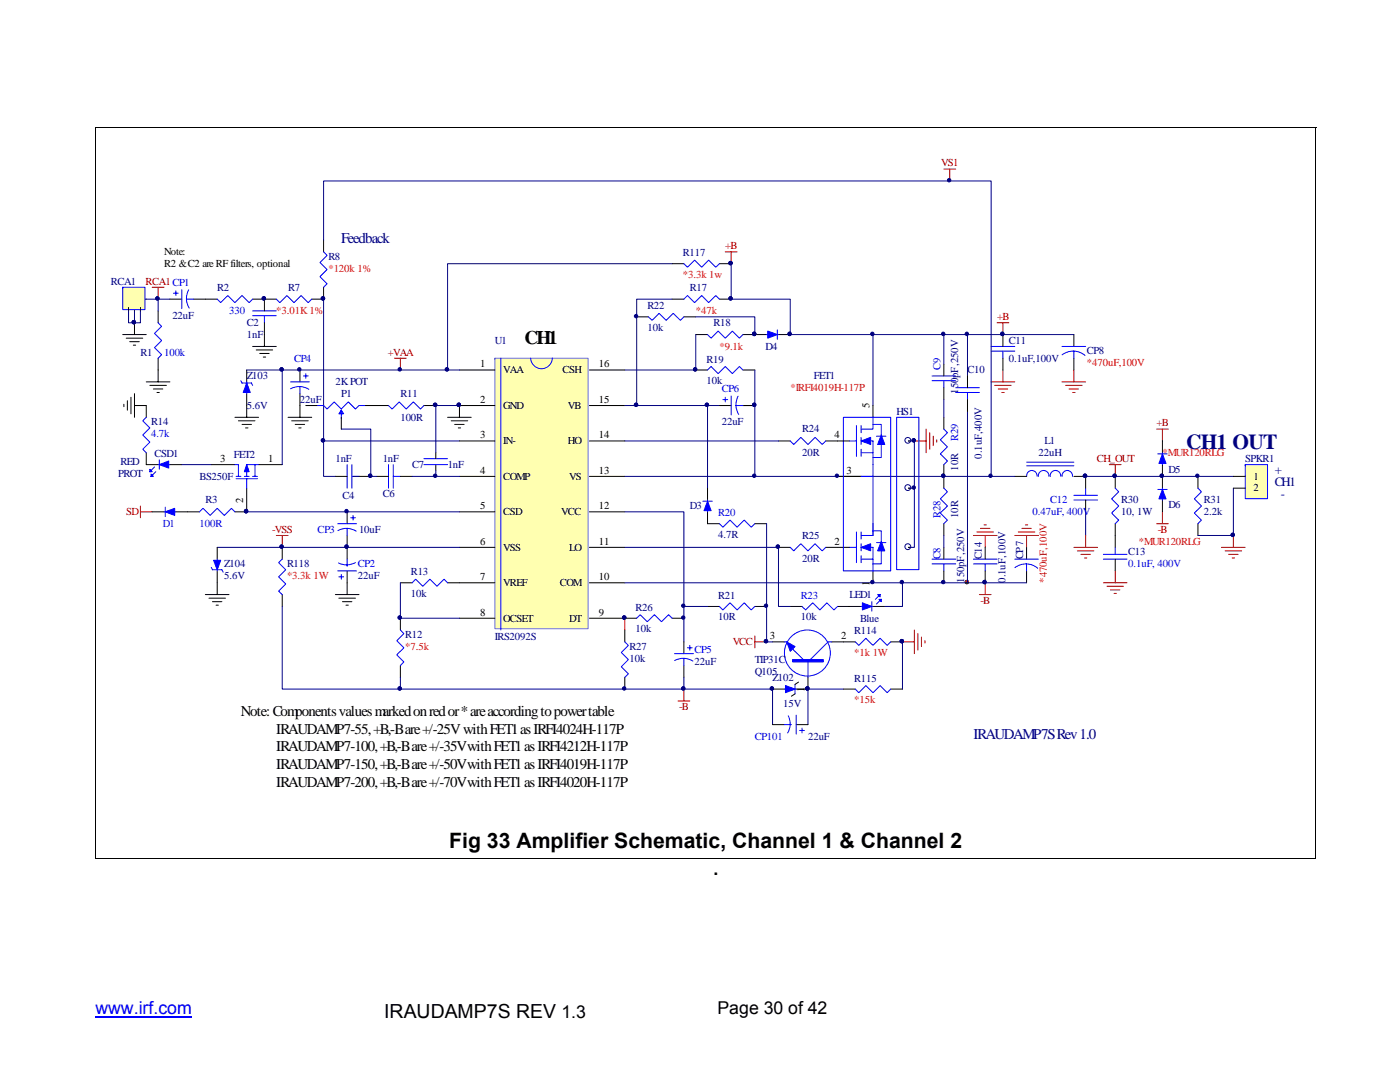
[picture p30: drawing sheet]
<svg xmlns="http://www.w3.org/2000/svg" width="279mm" height="216mm" viewBox="0 0 279 216" stroke-linecap="round" stroke-linejoin="round" font-family="sans-serif">
<defs><g id="words">
<text font-size="4.3" fill="#000080" x="236.7" y="89.6">CH1 OUT</text>
<text font-size="4.2" x="89.6" y="169.1">Fig 33 Amplifier Schematic, Channel 1 &amp; Channel 2</text>
<text font-size="3.9" x="76.7" y="203">IRAUDAMP7S REV 1.3</text>
<text font-size="3.8" x="104.7" y="68.6">CH1</text>
<g font-size="3.5">
<text x="142.4" y="174.6">.</text>
<text x="143.2" y="202.4">Page 30 of 42</text>
</g>
<text font-size="3.5" fill="#00f" x="19" y="202.4">www.irf.com</text>
<g font-size="3" fill="#000080">
<text x="68.1" y="48.5">Feedback</text>
<text x="194.3" y="147.6">IRAUDAMP7S Rev 1.0</text>
</g>
<g font-size="3">
<text x="48.1" y="142.9">Note: Components values marked on red or * are according to power table</text>
<text x="55.1" y="146.4">IRAUDAMP7-55, +B,-B are +/-25V with FET1 as IRFI4024H-117P</text>
<text x="55.1" y="149.9">IRAUDAMP7-100, +B,-B are +/-35V with FET1 as IRFI4212H-117P</text>
<text x="55.1" y="153.5">IRAUDAMP7-150, +B,-B are +/-50V with FET1 as IRFI4019H-117P</text>
<text x="55.1" y="157">IRAUDAMP7-200, +B,-B are +/-70V with FET1 as IRFI4020H-117P</text>
</g>
<g font-size="2.6" fill="#000080">
<text x="254.4" y="94.7">+</text>
<text x="254.4" y="97">CH1</text>
<text x="255.6" y="99.4">-</text>
</g>
<g font-size="2.1" fill="#800000">
<text x="187.8" y="33.2">VS1</text>
<text x="144.7" y="49.7">+B</text>
<text x="29.1" y="56.8">RCA1CP1</text>
<text x="199" y="63.9">+B</text>
<text x="77.4" y="71">+VAA</text>
<text x="230.8" y="85.1">+B</text>
<text x="218.9" y="92.2">CH_OUT</text>
<text x="25.2" y="102.8">SD</text>
<text x="54.3" y="106.3">-VSS</text>
<text x="231.1" y="106.3">-B</text>
<text x="195.7" y="120.5">-B</text>
<text x="146.2" y="128.7">VCC</text>
<text x="135.6" y="141.7">-B</text>
</g>
<g font-size="2.1">
<text x="32.7" y="53.3">R2 &amp; C2 are RF filters, optional</text>
<text x="32.7" y="50.9">Note:</text>
<text x="95.8" y="73.3">1</text>
<text x="100.4" y="74.5">VAA</text>
<text x="112.3" y="74.5">CSH</text>
<text x="119.5" y="73.3">16</text>
<text x="95.8" y="80.4">2</text>
<text x="100.4" y="81.6">GND</text>
<text x="113.3" y="81.6">VB</text>
<text x="119.5" y="80.4">15</text>
<text x="173.5" y="81.4" transform="rotate(-90 173.5 81.4)">5</text>
<text x="95.8" y="87.5">3</text>
<text x="100.4" y="88.6">IN-</text>
<text x="113.3" y="88.6">HO</text>
<text x="119.5" y="87.5">14</text>
<text x="166.6" y="87.5">4</text>
<text x="43.9" y="92.2">3</text>
<text x="53.5" y="92.2">1</text>
<text x="95.8" y="94.5">4</text>
<text x="100.4" y="95.7">COMP</text>
<text x="113.6" y="95.7">VS</text>
<text x="119.5" y="94.5">13</text>
<text x="168.9" y="94.5">3</text>
<text x="250.2" y="95.7">1</text>
<text x="48.6" y="100.4" transform="rotate(-90 48.6 100.4)">2</text>
<text x="95.8" y="101.6">5</text>
<text x="119.5" y="101.6">12</text>
<text x="250.2" y="98.1">2</text>
<text x="100.4" y="102.8">CSD</text>
<text x="112" y="102.8">VCC</text>
<text x="95.8" y="108.7">6</text>
<text x="100.4" y="109.9">VSS</text>
<text x="113.6" y="109.9">LO</text>
<text x="119.5" y="108.7">11</text>
<text x="166.6" y="108.7">2</text>
<text x="95.8" y="115.8">7</text>
<text x="100.4" y="116.9">VREF</text>
<text x="111.8" y="116.9">COM</text>
<text x="119.5" y="115.8">10</text>
<text x="173.5" y="116.9" transform="rotate(-90 173.5 116.9)">1</text>
<text x="95.8" y="122.8">8</text>
<text x="100.4" y="124">OCSET</text>
<text x="113.6" y="124">DT</text>
<text x="119.5" y="122.8">9</text>
<text x="153.6" y="127.6">3</text>
<text x="167.9" y="127.6">2</text>
<text x="160.6" y="138.1" transform="rotate(-90 160.6 138.1)">1</text>
</g>
<g font-size="2.1" fill="#000080">
<text x="65.5" y="51.9">R8</text>
<text x="136.3" y="51.1">R117</text>
<text x="22.1" y="56.8">RCA1</text>
<text x="43.3" y="58">R2</text>
<text x="57.5" y="58">R7</text>
<text x="137.7" y="58">R17</text>
<text x="34.4" y="63.6">22uF</text>
<text x="49.3" y="65">C2</text>
<text x="129.2" y="61.7">R22</text>
<text x="129.2" y="66">10k</text>
<text x="142.4" y="65">R18</text>
<text x="28" y="71">R1</text>
<text x="49.3" y="67.4">1nF</text>
<text x="98.8" y="68.6">U1</text>
<text x="152.8" y="69.8">D4</text>
<text x="201.4" y="68.6">C11</text>
<text x="216.9" y="70.7">CP8</text>
<text x="49.3" y="75.7">Z103</text>
<text x="66.9" y="76.9">2K POT</text>
<text x="141" y="72.4">R19</text>
<text x="141" y="76.6">10k</text>
<text x="162.4" y="75.7">FET1</text>
<text x="193.1" y="74.5">C10</text>
<text x="201.4" y="72.1">0.1uF,100V</text>
<text x="49.3" y="81.6">5.6V</text>
<text x="59.9" y="80.4">22uF</text>
<text x="68.1" y="79.2">P1</text>
<text x="79.9" y="79.2">R11</text>
<text x="79.9" y="83.9">100R</text>
<text x="178.9" y="82.7">HS1</text>
<text x="191.2" y="78.6" transform="rotate(-90 191.2 78.6)">150pF,250V</text>
<text x="30.1" y="84.9">R14</text>
<text x="144" y="84.9">22uF</text>
<text x="160.1" y="86.3">R24</text>
<text x="208.4" y="88.6">L1</text>
<text x="23.6" y="95.2">PROT</text>
<text x="24" y="92.9">RED</text>
<text x="30.9" y="91.2">CSD1</text>
<text x="39.8" y="95.7">BS250F</text>
<text x="46.7" y="91.5">FET2</text>
<text x="66.9" y="92.2">1nF</text>
<text x="76.4" y="92.2">1nF</text>
<text x="82.3" y="93.3">C7</text>
<text x="89.3" y="93.3">1nF</text>
<text x="160.1" y="91">20R</text>
<text x="191.2" y="93.9" transform="rotate(-90 191.2 93.9)">10R</text>
<text x="195.9" y="91.5" transform="rotate(-90 195.9 91.5)">0.1uF,400V</text>
<text x="207.2" y="91">22uH</text>
<text x="233.2" y="94.3">D5</text>
<text x="248.5" y="92.2">SPKR1</text>
<text x="41" y="100.4">R3</text>
<text x="68.3" y="99.5">C4</text>
<text x="76.4" y="99.3">C6</text>
<text x="137.7" y="101.6">D3</text>
<text x="223.8" y="100.4">R30</text>
<text x="233.2" y="101.4">D6</text>
<text x="240.3" y="100.4">R31</text>
<text x="71.6" y="106.3">10uF</text>
<text x="143.3" y="107.3">4.7R</text>
<text x="160.1" y="107.5">R25</text>
<text x="191.2" y="103.3" transform="rotate(-90 191.2 103.3)">10R</text>
<text x="223.8" y="102.8">10, 1W</text>
<text x="240.3" y="102.8">2.2k</text>
<text x="44.8" y="113.2">Z104</text>
<text x="57.3" y="113.2">R118</text>
<text x="160.1" y="112.2">20R</text>
<text x="195.9" y="111.6" transform="rotate(-90 195.9 111.6)">C14</text>
<text x="204.2" y="111.6" transform="rotate(-90 204.2 111.6)">CP7</text>
<text x="225.2" y="110.8">C13</text>
<text x="44.8" y="115.5">5.6V</text>
<text x="71.4" y="115.5">22uF</text>
<text x="82" y="114.8">R13</text>
<text x="82" y="119.1">10k</text>
<text x="143.3" y="119.5">R21</text>
<text x="169.5" y="119.3">LED1</text>
<text x="192.4" y="116.3" transform="rotate(-90 192.4 116.3)">150pF,250V</text>
<text x="200.7" y="116.3" transform="rotate(-90 200.7 116.3)">0.1uF,100V</text>
<text x="126.8" y="121.9">R26</text>
<text x="143.3" y="123.8">10R</text>
<text x="159.9" y="123.8">10k</text>
<text x="171.6" y="124">Blue</text>
<text x="80.9" y="127.3">R12</text>
<text x="98.8" y="127.8">IRS2092S</text>
<text x="125.6" y="129.7">R27</text>
<text x="126.8" y="126.1">10k</text>
<text x="170.5" y="126.6">R114</text>
<text x="125.6" y="132">10k</text>
<text x="138.6" y="132.7">22uF</text>
<text x="150.6" y="134.6">Q105</text>
<text x="150.6" y="132.3">TIP31C</text>
<text x="154.2" y="135.8">Z102</text>
<text x="170.5" y="136">R115</text>
<text x="156.3" y="141">15V</text>
<text x="161.3" y="147.6">22uF</text>
</g>
<g font-size="2.1" fill="#f00">
<text x="65.5" y="54.2">*120k 1%</text>
<text x="136.3" y="55.4">*3.3k 1w</text>
<text x="55.1" y="62.7">*3.01K 1%</text>
<text x="138.9" y="62.7">*47k</text>
<text x="143.6" y="69.8">*9.1k</text>
<text x="216.9" y="73.1">*470uF,100V</text>
<text x="157.7" y="78">*IRFI4019H-117P</text>
<text x="232" y="91">*MUR120RLG</text>
<text x="227.3" y="108.7">*MUR120RLG</text>
<text x="57.3" y="115.5">*3.3k 1W</text>
<text x="208.9" y="116.3" transform="rotate(-90 208.9 116.3)">*470uF,100V</text>
<text x="80.9" y="129.7">*7.5k</text>
<text x="170.5" y="130.9">*1k 1W</text>
<text x="170.5" y="140.3">*15k</text>
</g>
<g font-size="2.1" fill="#00f">
<text x="45.7" y="62.7">330</text>
<text x="32.7" y="71">100k</text>
<text x="58.7" y="72.1">CP4</text>
<text x="187.7" y="73.9" transform="rotate(-90 187.7 73.9)">C9</text>
<text x="144" y="78.3">CP6</text>
<text x="30.1" y="87.2">4.7k</text>
<text x="191.2" y="88" transform="rotate(-90 191.2 88)">R29</text>
<text x="209.6" y="100.4">C12</text>
<text x="32.5" y="105.1">D1</text>
<text x="39.8" y="105.1">100R</text>
<text x="63.4" y="106.3">CP3</text>
<text x="143.3" y="103">R20</text>
<text x="187.7" y="103.3" transform="rotate(-90 187.7 103.3)">R28</text>
<text x="206.1" y="102.8">0.47uF, 400V</text>
<text x="71.4" y="113.2">CP2</text>
<text x="187.7" y="111.6" transform="rotate(-90 187.7 111.6)">C8</text>
<text x="225.2" y="113.2">0.1uF, 400V</text>
<text x="159.9" y="119.5">R23</text>
<text x="138.6" y="130.4">CP5</text>
<text x="150.6" y="147.6">CP101</text>
</g>
</g></defs>
<path d="M19 202.9h19.3" fill="none" stroke="#00f" stroke-width=".25"/>
<g fill="#fff">
<path d="M50.8 198.2h92.1v14.5h-92.1z"/>
<path d="M25.4 3.2h47.6v20.6h-47.6z"/>
<path d="M28 4.5h43.9v18h-43.9z"/>
<path d="M114.3 9.5h54v10.6h-54z"/>
</g>
<path d="M19 25.4h.1v.2h-.1zM262.5 25.4h.2v.2h-.2zM262.5 171.1h.2v.2h-.2z" fill="#000"/>
<g fill="none" stroke="#000" stroke-width=".2">
<path d="M19 25.5h243.7M19.1 25.6v145.7M262.6 25.6v145.7M134.1 59.7h2.4M143.6 59.7h2.3M127.1 63.2h2.3M136.5 63.2h2.4M138.9 73.8h2.3M138.9 66.8h2.3M148.3 73.8h2.3M148.3 66.8h2.3M200.2 66.8v2.3"/>
<path d="M200.2 71.5v2.3M66.9 95.1h2.4M71.6 95.1h2.4M75.2 80.9h2.3M75.2 95.1h2.3M79.9 95.1h2.4M84.6 80.9h2.4M155.4 88h2.3M164.8 88h2.4M188.4 95.1v2.3M30.4 102.1h2.3M35.1 102.1h4.7"/>
<path d="M46.9 102.1h2.3M69.3 102.1v2.4M69.3 106.8v2.4M79.9 116.3h2.4M89.3 116.3h2.4M141.2 104.5h2.4M150.6 104.5h2.4M155.4 109.2h2.3M164.8 109.2h2.4M188.4 104.5v2.3M188.4 109.2v2.4M188.4 113.9v2.4"/>
<path d="M79.9 123.4v2.3M79.9 132.8v2.3M141.2 121h2.4M150.6 121h2.4M157.7 121h2.4M167.2 121h2.3M19 171.2h243.5"/>
</g>
<path d="M33 102.1l1.9-.7v1.4z" fill="#00f" stroke="#00f" stroke-width=".2"/>
<g fill="none" stroke="#00f" stroke-width=".2">
<path d="M136.5 59.7l.7-.7 1.4 1.4 1.4-1.4 1.4 1.4 1.5-1.4 .7 .7M129.4 63.2l.7 .7 1.4-1.4 1.4 1.4 1.5-1.4 1.4 1.4 .7-.7M141.2 73.8l.7-.7 1.4 1.4 1.4-1.4 1.5 1.4 1.4-1.4 .7 .7M141.2 66.8l.7 .7 1.4-1.4 1.4 1.4 1.5-1.4 1.4 1.4 .7-.7M197.8 69.1h4.7M197.8 70.1h4.7M200.2 70.1v1.4M69.3 92.7v4.7M70.2 95.1h1.4M70.2 92.7v4.7M77.5 80.9l.8 .7 1.4-1.4 1.4 1.4 1.4-1.4 1.4 1.4 .7-.7M77.5 92.7v4.7"/>
<path d="M78.5 95.1h1.4M78.5 92.7v4.7M157.7 88l.7 .7 1.4-1.4 1.4 1.4 1.5-1.4 1.4 1.4 .7-.7M188.4 97.4l.7 .7-1.4 1.4 1.4 1.5-1.4 1.4 1.4 1.4-.7 .7M32.7 102.1h2.4M33 101.2v1.9M39.8 102.1l.7-.7 1.4 1.4 1.4-1.4 1.5 1.4 1.4-1.4 .7 .7M67.4 104.5h3.8M69.3 105.4l.7 .1 1.1 .5M69.3 105.4l-.9 .1-1 .4M69.3 105.4v1.4M70 103.3h.9"/>
<path d="M70.5 102.8v1M82.3 116.3l.7-.7 1.4 1.4 1.4-1.4 1.4 1.4 1.4-1.4 .7 .7M143.6 104.5l.7 .7 1.4-1.4 1.4 1.4 1.4-1.4 1.4 1.4 .7-.7M157.7 109.2l.7 .7 1.4-1.4 1.4 1.4 1.5-1.4 1.4 1.4 .7-.7M186 111.6h4.7M186 112.5h4.7M188.4 112.5v1.4M79.9 125.7l.7 .7-1.4 1.4 1.4 1.5-1.4 1.4 1.4 1.4-.7 .7M143.6 121l.7 .7 1.4-1.4 1.4 1.4 1.4-1.4 1.4 1.4 .7-.7M160.1 121l.7 .7 1.4-1.4 1.4 1.4 1.4-1.4 1.4 1.4 .8-.7"/>
</g>
<g fill="#000080" stroke="#000080" stroke-width=".2">
<circle cx="49.1" cy="102" r=".34"/>
<circle cx="79.8" cy="123.2" r=".34"/>
<circle cx="152.9" cy="120.9" r=".34"/>
<circle cx="155.2" cy="109.1" r=".34"/>
<circle cx="138.7" cy="73.7" r=".34"/>
<circle cx="150.5" cy="66.6" r=".34"/>
<circle cx="126.9" cy="63.1" r=".34"/>
<circle cx="200" cy="66.6" r=".34"/>
<circle cx="145.8" cy="59.5" r=".34"/>
<circle cx="196.5" cy="116.1" r=".34"/>
<circle cx="152.9" cy="127.9" r=".34"/>
<circle cx="69.1" cy="102" r=".34"/>
<circle cx="69.2" cy="109.1" r=".34"/>
<circle cx="86.8" cy="80.8" r=".34"/>
<circle cx="73.9" cy="94.9" r=".34"/>
<circle cx="193" cy="116.1" r=".34"/>
<circle cx="188.2" cy="116.1" r=".34"/>
<circle cx="188.2" cy="94.9" r=".34"/>
</g>
<path d="M199 64.4h2.3M200.2 64.4v2.4M28 101v2.3M28 102.1h2.4M195.5 118.6h2.3M196.6 116.3v2.3M150.6 126.9v2.4M150.6 128.1h2.4" fill="none" stroke="#800000" stroke-width=".2"/>
<circle cx="193" cy="116.1" r=".34" fill="#800000" stroke="#800000" stroke-width=".2"/>
<path d="M193.1 82.1v34.2" fill="none" stroke="#000080" stroke-width=".2"/>
<path d="M98.8 71.5h18.6v54h-18.6z" fill-rule="evenodd" fill="#ffffb0" stroke="#5f74e2" stroke-width=".2"/>
<g fill="none" stroke="#000" stroke-width=".2">
<path d="M52.8 59.7h2.3M64.6 57.3v2.4h-2.4M64.6 47.9v2.3M91.7 73.8h7.1M117.6 73.8h7.1M193.1 75v2.4M193.1 79.7v2.4M214.3 66.8v2.3M214.3 71.5v2.3M46.9 83.3h4.7M47.6 84h3.3M48.3 84.7h1.9"/>
<path d="M49 85.4h.5M49.2 80.9v2.4M57.5 83.3h4.7M58.2 84h3.3M58.9 84.7h1.9M59.6 85.4h.5M59.9 80.9v2.4M87 90.3v1.2M87 92.7v1.2M89.3 83.3h4.7M90 84h3.3M90.7 84.7h1.9"/>
<path d="M91.5 85.4h.4M91.7 95.1h7.1M91.7 88h7.1M98.8 80.9h-7.1v2.4M117.6 95.1h7.1M117.6 88h7.1M117.6 80.9h7.1M143.6 80.9h2.3M148.3 80.9h2.3M202.5 95.1h2.4M214.3 95.1h2.4v2.3M216.7 99.8v2.3"/>
<path d="M222.6 95.1v2.3M239.1 95.1v2.3M66.9 118.6h4.7M67.6 119.4h3.3M69.3 116.3v2.3M91.7 109.2h7.1M91.7 102.1h7.1M91.7 116.3h7.1M117.6 109.2h7.1M117.6 102.1h7.1M117.6 116.3h7.1M204.9 109.2v2.4"/>
<path d="M204.9 113.9v2.4M222.6 104.5v4.7M222.6 111.6v2.3M239.1 104.5v2.3M68.3 120.1h1.9M69 120.8h.5M91.7 123.4h7.1M117.6 123.4h7.1M136.5 128.1v2.3M136.5 132.8v2.3"/>
</g>
<g fill="none" stroke="#00f" stroke-width=".2">
<path d="M55.1 59.7l.7 .7 1.5-1.4 1.4 1.4 1.4-1.4 1.4 1.4 .7-.7M64.6 50.2l.7 .8-1.4 1.4 1.4 1.4-1.4 1.4 1.4 1.4-.7 .7M99.9 71.5v54.2M110.2 71.4a2.17 2.17 0 0 1-2.1 2.2 2.17 2.17 0 0 1-2.2-2.1M144.3 79.7h.9M144.7 79.3v.9M145.9 79v3.8M147.3 79.1l-.4 1v.8M190.7 77.4h4.8M190.7 78.3h4.8M193.1 78.3v1.4M211.9 69.1h4.8"/>
<path d="M214.3 70.1l1 .1 1.2 .7M214.3 70.1l-1.1 .1-1.2 .6M214.3 70.1v1.4M84.6 91.5h4.7M84.6 92.7h4.7M146.9 80.9l.1 .8 .4 1M146.9 80.9h1.4M204.9 92.9h9.4M204.9 92.2h9.4M207 95a1.05 1.05 0 0 0-1.1-1.1 1.05 1.05 0 0 0-1 1.2M209.3 95a1.05 1.05 0 0 0-1-1.1 1.05 1.05 0 0 0-1.1 1.2M211.7 95a1.05 1.05 0 0 0-1.1-1.1 1.05 1.05 0 0 0-1 1.2"/>
<path d="M214 95a1.05 1.05 0 0 0-1-1.1 1.05 1.05 0 0 0-1 1.2M214.3 99.8h4.7M214.3 98.8h4.7M216.7 97.4v1.4M222.6 97.4l.7 .7-1.5 1.4 1.5 1.5-1.5 1.4 1.5 1.4-.7 .7M239.1 97.4l.7 .7-1.4 1.4 1.4 1.5-1.4 1.4 1.4 1.4-.7 .7M202.5 111.6h4.7M204.9 112.5l1.4 .4 .8 .5M204.9 112.5l-1.1 .1-1.3 .7M204.9 112.5v1.4M220.2 111.6h4.7M220.2 110.6h4.7"/>
<path d="M222.6 109.2v1.4M134.6 130.4h3.8M136.5 131.4l1.1 .2 .7 .3M136.5 131.4h-.9l-1 .4M136.5 131.4v1.4M137.2 129.3h.9M137.7 128.8v.9"/>
</g>
<g fill="#000080" stroke="#000080" stroke-width=".2">
<circle cx="91.6" cy="80.8" r=".34"/>
<circle cx="124.6" cy="123.2" r=".34"/>
<circle cx="79.8" cy="123.2" r=".34"/>
<circle cx="86.8" cy="94.9" r=".34"/>
<circle cx="64.5" cy="87.9" r=".34"/>
<circle cx="136.4" cy="120.9" r=".34"/>
<circle cx="138.7" cy="73.7" r=".34"/>
<circle cx="126.9" cy="80.8" r=".34"/>
<circle cx="141.1" cy="80.8" r=".34"/>
<circle cx="193" cy="66.6" r=".34"/>
<circle cx="150.5" cy="94.9" r=".34"/>
<circle cx="150.5" cy="80.8" r=".34"/>
<circle cx="174.1" cy="66.6" r=".34"/>
<circle cx="155.2" cy="109.1" r=".34"/>
<circle cx="64.5" cy="59.5" r=".34"/>
<circle cx="52.7" cy="59.5" r=".34"/>
<circle cx="216.5" cy="94.9" r=".34"/>
<circle cx="238.9" cy="94.9" r=".34"/>
<circle cx="246" cy="106.7" r=".34"/>
<circle cx="222.4" cy="94.9" r=".34"/>
<circle cx="56.2" cy="109.1" r=".34"/>
<circle cx="79.8" cy="73.7" r=".34"/>
<circle cx="86.8" cy="80.8" r=".34"/>
</g>
<g fill="none" stroke="#000080" stroke-width=".2">
<path d="M134.1 59.7h-7v21.2h14.1M138.9 66.8v7h-14.2M150.6 73.8v21.3M174.2 66.8v14.1M193.1 66.8v8.2M64.6 88v7.1h2.3M82.3 95.1h9.4M87 93.9v1.2M91.7 80.9h-4.7v9.4M124.7 88h30.7M124.7 80.9h2.4M143.6 80.9h-2.4v16.5"/>
<path d="M148.3 80.9h2.3M216.7 95.1h29.4M246.1 97.4v9.4h-7M43.3 109.2h48.4M79.9 116.3v7.1h11.8M124.7 102.1h11.8v26M124.7 109.2h30.7v11.8h2.3M216.7 102.1v4.7M136.5 121h4.7"/>
</g>
<g fill="none" stroke="#800000" stroke-width=".2">
<path d="M78.7 71.5h2.4M79.9 71.5v2.3M211.9 76.2h4.8M212.7 76.9h3.3M213.4 77.6h1.8M214.1 78.3h.4M214.3 73.8v2.4M230.8 85.6h2.4M232 85.6v2.4M55.1 106.8h2.4M56.3 106.8v2.4M202.5 106.8h4.7"/>
<path d="M203.2 106.2h3.3M203.9 105.4h1.9M204.6 104.7h.5M204.9 106.8v2.4M214.3 109.2h4.7M215 109.9h3.3M215.7 110.6h1.9M216.4 111.3h.5M216.7 106.8v2.4M220.2 116.3h4.7M220.9 117h3.3M221.6 117.7h1.9"/>
<path d="M222.3 118.4h.5M222.6 113.9v2.4M230.8 104.5h2.4M232 102.1v2.4M243.8 109.2h4.7M244.5 109.9h3.3M245.2 110.6h1.9M245.9 111.3h.5M246.1 106.8v2.4"/>
</g>
<path d="M248.5 92.7h4.5v6.8h-4.5z" fill-rule="evenodd" fill="#ffffb0" stroke="#00f" stroke-width=".2"/>
<path d="M41 59.7h2.3M50.4 59.7h2.4M24.5 66.8h4.7M25.2 67.5h3.3M25.9 68.2h1.9M26.6 68.9h.5M26.8 64.4v2.4M246.1 95.1h2.4M246.1 97.4h2.4" fill="none" stroke="#000" stroke-width=".2"/>
<path d="M43.3 59.7l.7 .7 1.5-1.4 1.4 1.4 1.4-1.4 1.4 1.4 .7-.7" fill="none" stroke="#00f" stroke-width=".2"/>
<g fill="#000080" stroke="#000080" stroke-width=".2">
<circle cx="52.7" cy="59.5" r=".34"/>
<circle cx="26.7" cy="64.3" r=".34"/>
</g>
<circle cx="26.7" cy="59.6" r=".59" fill="#c0c0c0" stroke="#00f" stroke-width=".2"/>
<path d="M26.8 59.7h2.4M26.8 61.3v.7" fill="none" stroke="#000" stroke-width=".2"/>
<path d="M28.2 59.2a1.52 1.52 0 0 0-2.3-.9 1.52 1.52 0 0 0-.1 2.4 1.52 1.52 0 0 0 2.4-.7" fill="none" stroke="#00f" stroke-width=".2"/>
<path d="M24.5 57.3h4.4v4.5h-4.4z" fill-rule="evenodd" fill="#ffffb0" stroke="#00f" stroke-width=".2"/>
<g fill="none" stroke="#000" stroke-width=".2">
<path d="M33.9 59.7h2.4M38.6 59.7h2.4M52.8 59.7v2.3M134.1 52.6h2.4M143.6 52.6h2.3M25.4 80v1.9M25.7 61.3v.7M26.1 79.3v3.3M26.8 78.5v4.8M28 61.3v.7M29.2 76.2h4.7M29.9 76.9h3.3"/>
<path d="M30.6 77.6h1.9M31.3 78.3h.5M31.6 62v2.4M31.6 71.5v4.7M49.2 73.8v2.4M49.2 78.5v2.4M50.4 69.1h4.7M51.1 69.8h3.3M51.8 70.5h1.9M52.5 71.2h.5M52.8 64.4v4.7M59.9 73.8v2.4"/>
<path d="M59.9 78.5v2.4M150.6 66.8h2.4M155.4 66.8h2.3M188.4 72.7v2.3M188.4 77.4v2.3M24.7 80.7v.5M26.8 80.9h2.4v2.4M29.2 90.3v2.4h2.4M33.9 92.7h2.4M42.2 92.7h4.7M49.2 97.4v4.7M51.6 92.7h4.7"/>
<path d="M61 80.9h2.4M68.1 83.3v2.3M72.8 80.9h2.4M141.2 97.4v2.4M167.2 95.1h4.7M167.2 88h2.3M174.2 80.9v2.4M181.3 88h.2M181.3 97.4h.2M188.4 83.3v2.3M188.4 92.7v2.4M232 88v2.3"/>
<path d="M232 92.7v4.7M232 99.8v2.3M41 118.6h4.7M41.7 119.4h3.3M43.3 109.2v2.4M43.3 113.9v4.7M56.3 109.2v2.4M56.3 118.6v2.4M69.3 109.2v2.4M69.3 113.9v2.4M141.2 102.1v2.4M167.2 109.2h2.3"/>
<path d="M174.2 113.9v2.4M181.3 109.2h.2M196.6 109.2v2.4M196.6 113.9v2.4M42.4 120.1h1.9M43.1 120.8h.5M124.7 123.4h2.4M124.7 125.7v2.4M124.7 135.1v2.4M134.1 123.4h2.4M154.2 128.1h2.3M154.2 137.5h2.3"/>
<path d="M158.7 138.5l-.8 .4M159.4 136.1l-.7 .5M161.2 135.1v2.4h-2.3M166 128.1h4.7M168.3 137.5h2.4M169.5 121h2.4M174.2 121h2.4M177.8 128.1h2.3M177.8 137.5h2.3M154.2 144.6h2.3M158.9 144.6h2.3"/>
</g>
<g fill="none" stroke="#000080" stroke-width=".2">
<path d="M29.2 59.7h4.7M31.6 59.7v2.3M64.6 59.7v28.3h27.1M64.6 47.9v-11.8h133.2v59M134.1 52.6h-44.8v21.2h-33v18.9M145.9 52.6v7.1h11.8v7.1h56.6M25.7 62v2.4h1.1M26.8 62v2.4h1.2v-2.4M49.2 73.8h7.1M89.3 73.8h2.4M138.9 63.2h11.7v3.6M188.4 66.8v5.9"/>
<path d="M188.4 79.7v3.6M36.3 92.7h5.9M68.1 85.6h5.9v9.5h1.2M70.5 95.1h1.1M124.7 95.1h77.8M181.3 88h1.2v21.2h-1.2M181.3 97.4h1.2M49.2 102.1h42.5M124.7 116.3h80.2M153 104.5v23.6h1.2M180.1 116.3v4.7h-3.5M188.4 106.8v2.4"/>
<path d="M56.3 121v16.5h23.6M79.9 135.1v2.4h74.3v7.1M136.5 135.1v2.4M168.3 137.5h-7.1v7.1M180.1 128.1v9.4"/>
<circle cx="181.2" cy="97.3" r=".58"/>
<circle cx="181.2" cy="87.9" r=".57"/>
<circle cx="181.2" cy="109.1" r=".58"/>
</g>
<g fill="#000080" stroke="#000080" stroke-width=".2">
<circle cx="26.7" cy="64.3" r=".34"/>
<circle cx="31.4" cy="59.5" r=".34"/>
<circle cx="182.4" cy="87.9" r=".34"/>
<circle cx="222.4" cy="94.9" r=".34"/>
<circle cx="182.3" cy="97.3" r=".34"/>
<circle cx="64.5" cy="87.9" r=".34"/>
<circle cx="64.5" cy="59.5" r=".34"/>
<circle cx="196.5" cy="116.1" r=".34"/>
<circle cx="56.2" cy="109.1" r=".34"/>
<circle cx="180" cy="116.1" r=".34"/>
<circle cx="180" cy="127.9" r=".34"/>
<circle cx="161.1" cy="137.4" r=".34"/>
<circle cx="152.9" cy="127.9" r=".34"/>
<circle cx="154.1" cy="137.4" r=".34"/>
<circle cx="79.8" cy="137.4" r=".34"/>
<circle cx="136.4" cy="137.4" r=".34"/>
<circle cx="145.8" cy="52.5" r=".34"/>
<circle cx="49.1" cy="102" r=".34"/>
<circle cx="150.5" cy="66.6" r=".34"/>
<circle cx="157.6" cy="66.6" r=".34"/>
<circle cx="231.9" cy="94.9" r=".34"/>
<circle cx="145.8" cy="59.5" r=".34"/>
<circle cx="124.6" cy="123.2" r=".34"/>
<circle cx="136.4" cy="123.2" r=".34"/>
<circle cx="124.6" cy="137.4" r=".34"/>
<circle cx="73.9" cy="94.9" r=".34"/>
<circle cx="197.7" cy="94.9" r=".34"/>
<circle cx="167" cy="94.9" r=".34"/>
<circle cx="174.1" cy="116.1" r=".34"/>
<circle cx="69.2" cy="109.1" r=".34"/>
<circle cx="59.7" cy="73.7" r=".34"/>
<circle cx="56.2" cy="73.7" r=".34"/>
<circle cx="89.2" cy="73.7" r=".34"/>
<circle cx="188.2" cy="94.9" r=".34"/>
<circle cx="188.2" cy="66.6" r=".34"/>
<circle cx="189.4" cy="36" r=".34"/>
<circle cx="52.7" cy="59.5" r=".34"/>
</g>
<g fill="none" stroke="#00f" stroke-width=".2">
<path d="M34.6 58.5h1M35.1 58v1M36.3 57.8v3.8M37.2 59.7l.1 .7 .5 1.1M37.2 59.7h1.4M37.7 57.8l-.4 1-.1 .9M136.5 52.6l.7 .7 1.4-1.4 1.4 1.4 1.4-1.4 1.5 1.4 .7-.7M31.6 64.4l.7 .7-1.5 1.4 1.5 1.4-1.5 1.5 1.5 1.4-.7 .7M48.1 76l.2 .4h1.9l.2 .5M49.2 76.2v2.3M50.4 62h4.7M50.4 63h4.7"/>
<path d="M52.8 63v1.4M58 76.2h3.7M59.9 77.1l.7 .1 1 .5M59.9 77.1l-.9 .1-1 .4M59.9 77.1v1.4M60.6 75h.9M61 74.5v1M153 66.8h2.4M155.1 65.8v1.9M186 75h4.7M186 76h4.7M188.4 76v1.4"/>
<path d="M29.2 83.3l-.7 .7 1.4 1.4-1.4 1.4 1.4 1.4-1.4 1.4 .7 .7M29.9 93.6l.5 .5h-.5zM30.1 94.6l.5 .5h-.5zM30.8 93.2l-.9 .9M31.1 94.1l-1 1M31.6 92.7h2.3M31.8 91.8v1.8M46.9 92.7h.7v2.4M47.1 95.5h4.3M47.1 95.1h1M48.8 95.1h.9M49.2 95.5v1.9"/>
<path d="M50.4 95.1h1M50.9 92.7v2.4M51.6 92.7h-2.4v2.4M63.4 80.9h1.2l.7 .7 1.4-1.4 1.4 1.4 1.4-1.4 1.4 1.4 .7-.7h1.2M68.1 81.9l.5 .7h-1zM68.1 81.9v1.6M68.1 81.9l-.2 .7M68.1 81.9l.2 .7M141.2 99.8v2.3M168.3 83.3h9.5v30.6h-9.5zM169.5 88h1.4M170.9 84.9v6.2"/>
<path d="M171.9 95.1h2.3M171.9 84.9v1.4M171.9 87.3v1.4M171.9 89.6v1.5M171.9 88h2.3v18.8M171.9 90.3h2.3M174.2 84.7h1.7v6.6h-1.7M174.2 83.3v2.3h-2.3M174.9 87h1.9M178.9 83.3h4.5v30.4h-4.5zM188.4 85.6l.7 .7-1.4 1.5 1.4 1.4-1.4 1.4 1.4 1.4-.7 .7M231.1 90.6h1.8"/>
<path d="M231.1 97.7h1.8M232 90.3v2.4M232 97.4v2.4M42.2 113.2l.2 .5h1.9l.2 .5M43.3 111.6v2.3M56.3 111.6l-.7 .7 1.4 1.4-1.4 1.4 1.4 1.4-1.4 1.4 .7 .7M67.4 113.9h3.8M67.6 115.1h1M68.1 114.6v1M69.3 111.6v1.4M71 112.2a3.6 3.6 0 0 1-3.5 .1M140.3 100h1.9"/>
<path d="M169.5 109.2h1.4M170.9 106.2v6.1M171.9 111.6h2.3v2.3M171.9 106.2v1.4M171.9 108.5v1.4M171.9 110.9v1.4M171.9 109.2h2.3v2.4M174.2 105.9h1.7v6.6h-1.7M174.2 104.5v2.3h-2.3M174.9 108.3h1.9M175.2 118.6h.4v.5zM175.4 119.6h.5v.5z"/>
<path d="M175.6 118.6l-.9 1M175.9 119.6l-1 .9M194.3 111.6h4.7M194.3 112.5h4.7M196.6 112.5v1.4M124.7 128.1l.7 .7-1.4 1.4 1.4 1.4-1.4 1.4 1.4 1.5-.7 .6M127.1 123.4l.7-.7 1.4 1.4 1.4-1.4 1.4 1.4 1.4-1.4 .7 .7M156.5 128.1h.5M156.5 137.5h2.4M158.2 129.5l2.1 2.1M158.7 136.6v1.9M161.2 131.6v3.5"/>
<path d="M166 128.1h-.7l-3.6 3.5M170.7 128.1l.7 .7 1.4-1.4 1.4 1.4 1.4-1.4 1.5 1.4 .7-.7M170.7 137.5l.7 .7 1.4-1.4 1.4 1.4 1.4-1.4 1.5 1.4 .7-.7M171.9 121h2.3M174 120.1v1.8M156.5 144.6h1.4M157.3 142.8a3.6 3.6 0 0 1-.1 3.5M158.9 142.7v3.8M159.6 145.8h.9M160.1 145.3v.9"/>
<circle cx="161.1" cy="130.3" r="4.6"/>
</g>
<g fill="#00f" stroke="#00f" stroke-width=".2">
<path d="M172.1 120.3l1.9 .7-1.9 .7z"/>
<path d="M49.2 76.4l.8 1.9h-1.5z"/>
<path d="M42.6 111.8h1.4l-.7 1.9z"/>
<path d="M157 128.1l1.7 .9-1 1z"/>
<path d="M49.2 92.7l.5 1.4h-.9z"/>
<path d="M31.8 92.7l1.9-.7v1.4z"/>
<path d="M141.2 100l.7 1.9h-1.4z"/>
<path d="M153.2 66.1l1.9 .7-1.9 .7z"/>
<path d="M232 90.6l.7 1.9h-1.4z"/>
<path d="M232 97.7l.7 1.8h-1.4z"/>
<path d="M156.8 136.8l1.9 .7-1.9 .7z"/>
<path d="M175.9 86.8l.7 1.9h-1.4z"/>
<path d="M175.9 108l.7 1.9h-1.4z"/>
<path d="M171.9 88l1.9-.7v1.4z"/>
<path d="M171.9 109.2l1.9-.7v1.4z"/>
<path d="M158.2 131.6h6.1v.5h-6.1z" fill-rule="evenodd"/>
</g>
<g fill="none" stroke="#800000" stroke-width=".2">
<path d="M188.4 33.7h2.3M189.5 33.7v2.4M30.4 57.3h2.3M31.6 57.3v2.4M144.7 50.2h2.4M145.9 50.2v2.4M197.8 76.2h4.7M198.5 76.9h3.3M199.2 77.6h1.9M199.9 78.3h.5M200.2 73.8v2.4M182.5 88h2.3"/>
<path d="M184.8 85.6v4.7M185.5 86.3v3.3M186.2 87v1.9M186.9 87.8v.4M221.4 92.7h2.3M222.6 92.7v2.4M194.3 106.8h4.7M195 106.2h3.3M195.7 105.4h1.9M196.4 104.7h.4M196.6 106.8v2.4M135.3 139.9h2.4"/>
<path d="M136.5 137.5v2.4M180.1 128.1h2.4M182.5 125.7v4.7M183.2 126.4v3.3M183.9 127.1v1.9M184.6 127.8v.5"/>
</g>
<path d="M124.7 123.4v2.3" fill="none" stroke="#c00" stroke-width=".2"/>
<use href="#words"/>
</svg>
